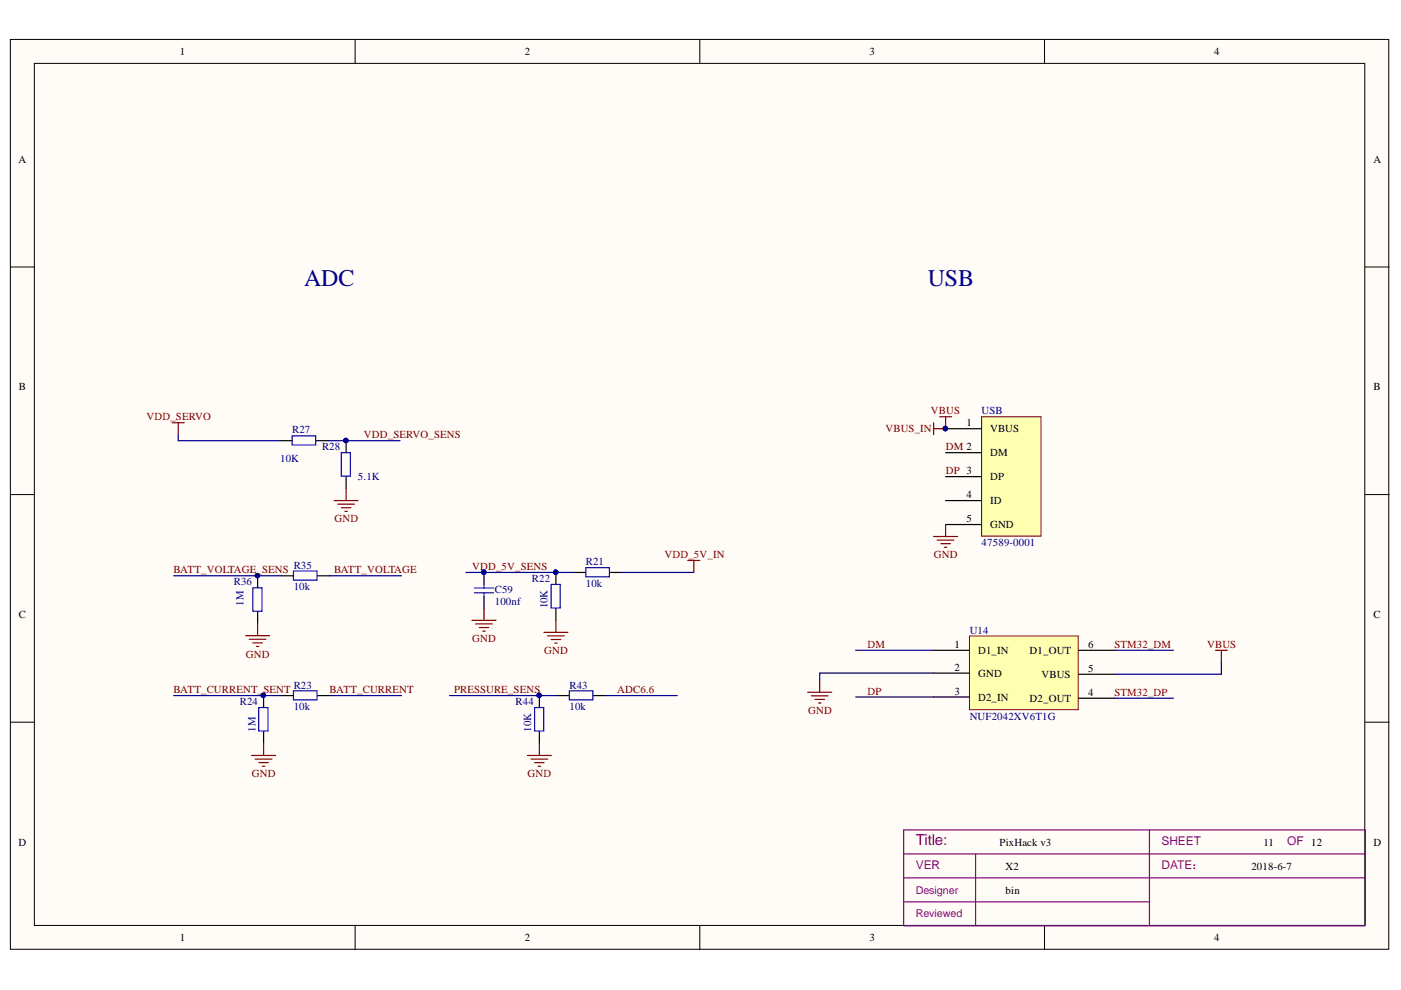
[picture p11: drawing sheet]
<svg xmlns="http://www.w3.org/2000/svg" width="297mm" height="210mm" viewBox="0 0 297 210" stroke-linecap="round" stroke-linejoin="round" font-family="sans-serif">
<defs><g id="words">
<g font-size="5.1" fill="#000080">
<text x="64.5" y="60.6">ADC</text>
<text x="196.7" y="60.6">USB</text>
</g>
<text font-size="3.2" fill="#7d0089" x="194.2" y="179.1">Title:</text>
<g font-size="2.5" fill="#800080">
<text x="246.3" y="179.2">SHEET</text>
<text x="272.9" y="179.2">OF 12</text>
<text x="194.2" y="184.3">VER</text>
</g>
<text font-size="2.5" fill="#a1006a" x="246.3" y="184.3">DATE：</text>
<g font-size="2.3">
<text x="38.2" y="11.7">1</text>
<text x="111.3" y="11.7">2</text>
<text x="184.4" y="11.7">3</text>
<text x="257.5" y="11.7">4</text>
<text x="3.9" y="34.5">A</text>
<text x="291.2" y="34.5">A</text>
<text x="4" y="82.8">B</text>
<text x="291.2" y="82.8">B</text>
<text x="204.9" y="90.4">1</text>
<text x="209.9" y="91.6">VBUS</text>
<text x="209.9" y="101.8">DP</text>
<text x="209.9" y="96.7">DM</text>
<text x="204.9" y="105.7">4</text>
<text x="209.9" y="106.9">ID</text>
<text x="204.9" y="110.7">5</text>
<text x="209.9" y="112">GND</text>
<text x="4" y="131">C</text>
<text x="291.2" y="131">C</text>
<text x="202.4" y="137.4">1</text>
<text x="230.7" y="137.4">6</text>
<text x="202.4" y="142.2">2</text>
<text x="207.4" y="143.5">GND</text>
<text x="207.4" y="138.6">D1_IN</text>
<text x="218.3" y="138.6">D1_OUT</text>
<text x="220.8" y="143.7">VBUS</text>
<text x="230.7" y="142.4">5</text>
<text x="202.4" y="147.3">3</text>
<text x="207.4" y="148.5">D2_IN</text>
<text x="218.3" y="148.8">D2_OUT</text>
<text x="230.7" y="147.5">4</text>
<text x="3.9" y="179.3">D</text>
<text x="211.9" y="179.3">PixHack v3</text>
<text x="267.9" y="179.3">11</text>
<text x="291.2" y="179.3">D</text>
<text x="213.2" y="184.4">X2</text>
<text x="265.3" y="184.4">2018-6-7</text>
<text x="213.2" y="189.4">bin</text>
<text x="38.2" y="199.6">1</text>
<text x="111.3" y="199.6">2</text>
<text x="184.4" y="199.6">3</text>
<text x="257.5" y="199.6">4</text>
</g>
<g font-size="2.3" fill="#800000">
<text x="31.1" y="89.1">VDD_SERVO</text>
<text x="197.4" y="87.8">VBUS</text>
<text x="77.2" y="92.9">VDD_SERVO_SENS</text>
<text x="187.7" y="91.6">VBUS_IN</text>
<text x="200.5" y="95.4">DM 2</text>
<text x="200.5" y="100.5">DP 3</text>
<text x="70.9" y="110.7">GND</text>
<text x="140.9" y="118.4">VDD_5V_IN</text>
<text x="198" y="118.4">GND</text>
<text x="36.8" y="121.6">BATT_VOLTAGE_SENS</text>
<text x="70.8" y="121.6">BATT_VOLTAGE</text>
<text x="100.1" y="120.9">VDD_5V_SENS</text>
<text x="100.1" y="136.1">GND</text>
<text x="183.9" y="137.4">DM</text>
<text x="236.3" y="137.4">STM32_DM</text>
<text x="255.9" y="137.4">VBUS</text>
<text x="52.1" y="139.4">GND</text>
<text x="115.4" y="138.6">GND</text>
<text x="36.8" y="147">BATT_CURRENT_SENT</text>
<text x="69.9" y="147">BATT_CURRENT</text>
<text x="96.3" y="147">PRESSURE_SENS</text>
<text x="130.9" y="147">ADC6.6</text>
<text x="183.9" y="147.3">DP</text>
<text x="236.3" y="147.5">STM32_DP</text>
<text x="171.3" y="151.3">GND</text>
<text x="53.4" y="164.8">GND</text>
<text x="111.8" y="164.8">GND</text>
</g>
<g font-size="2.3" fill="#000080">
<text x="208.1" y="87.8">USB</text>
<text x="61.9" y="91.9">R27</text>
<text x="68.3" y="95.4">R28</text>
<text x="59.4" y="98">10K</text>
<text x="75.9" y="101.8">5.1K</text>
<text x="124.2" y="119.9">R21</text>
<text x="208.1" y="115.8">47589-0001</text>
<text x="49.6" y="124.1">R36</text>
<text x="62.3" y="120.6">R35</text>
<text x="62.3" y="125.1">10k</text>
<text x="104.9" y="125.7">C59</text>
<text x="112.8" y="123.4">R22</text>
<text x="124.2" y="124.4">10k</text>
<text x="51.6" y="128.4" transform="rotate(-90 51.6 128.4)">1M</text>
<text x="104.9" y="128.2">100nf</text>
<text x="116.1" y="129" transform="rotate(-90 116.1 129)">10K</text>
<text x="205.6" y="134.3">U14</text>
<text x="50.8" y="149.5">R24</text>
<text x="62.3" y="146">R23</text>
<text x="109.3" y="149.5">R44</text>
<text x="120.7" y="146">R43</text>
<text x="54.1" y="155.1" transform="rotate(-90 54.1 155.1)">1M</text>
<text x="62.3" y="150.6">10k</text>
<text x="112.6" y="155.1" transform="rotate(-90 112.6 155.1)">10K</text>
<text x="120.7" y="150.6">10k</text>
<text x="205.6" y="152.6">NUF2042XV6T1G</text>
</g>
<g font-size="2.3" fill="#800080">
<text x="194.2" y="189.4">Designer</text>
<text x="194.2" y="194.5">Reviewed</text>
</g>
</g></defs>
<g fill="#fffcf8" stroke="#000" stroke-width=".21">
<path d="M2.2 8.4h292.2v192.9h-292.2z"/>
<path d="M7.3 13.4h282.1v182.8h-282.1z"/>
</g>
<path d="M75.3 8.4v5M148.4 8.4v5M221.5 8.4v5M2.2 56.6h5.1M289.5 56.6h5M2.2 104.9h5.1M289.5 104.9h5M2.2 153.1h5.1M289.5 153.1h5M75.3 196.3v5.1M148.4 196.3v5.1M221.5 196.3v5.1" fill="none" stroke="#000" stroke-width=".21"/>
<path d="M243.7 176v20.3M191.6 196v-20h97.9v20M191.6 181.1h97.9M191.6 191.2h52.1M191.6 186.1h97.9M191.6 196.3h97.9M206.8 181.1v14.9" fill="none" stroke="#800080" stroke-width=".25"/>
<path d="M69.6 93.4h15.2M36.8 122.1h22.9M69.9 122.1h15.2M98.8 121.4h22.9M131.8 121.4h15.3M36.8 147.5h22.9M69.9 147.5h15.2M128.3 147.5h15.3" fill="none" stroke="#000080" stroke-width=".25"/>
<g fill="#000080" stroke="#000080" stroke-width=".21">
<circle cx="54.6" cy="122" r=".46"/>
<circle cx="55.8" cy="147.4" r=".46"/>
<circle cx="114.3" cy="147.4" r=".46"/>
<circle cx="117.8" cy="121.3" r=".46"/>
<circle cx="73.3" cy="93.4" r=".46"/>
<circle cx="102.6" cy="121.3" r=".46"/>
</g>
<g fill="none" stroke="#000" stroke-width=".25">
<path d="M59.4 93.4h2.5M67 93.4h2.6M73.4 93.4v2.6M73.4 101.1v2.5M54.6 122.1v2.5M54.6 129.7v2.5M59.7 122.1h2.5M67.3 122.1h2.6M102.6 121.4v2.5M102.6 126.5v2.5M117.9 121.4v2.5M117.9 129v2.5"/>
<path d="M121.7 121.4h2.5M129.3 121.4h2.5M55.9 147.5v2.5M55.9 155.1v2.5M59.7 147.5h2.5M67.3 147.5h2.6M114.4 147.5v2.5M114.4 155.1v2.5M118.2 147.5h2.5M125.8 147.5h2.5"/>
</g>
<g fill="none" stroke="#00f" stroke-width=".25">
<path d="M61.9 92.4h5v2h-5zM72.4 96h1.9v5h-1.9zM53.6 124.6h1.9v5h-1.9zM62.2 121.1h5v1.9h-5zM100.6 124.7h4M100.6 125.7h4M102.6 123.9v.8M102.6 125.7v.8M116.9 123.9h1.9v5h-1.9zM124.2 120.4h5v1.9h-5zM54.8 150h2v5h-2zM62.2 146.5h5v1.9h-5z"/>
<path d="M113.3 150h2v5h-2zM120.7 146.5h5v1.9h-5z"/>
</g>
<g fill="none" stroke="#800000" stroke-width=".25">
<path d="M36.5 89.6h2.6M37.8 89.6v2.6M70.8 106.1h5.1M71.6 106.9h3.6M72.4 107.7h2M73.1 108.4h.5M73.4 103.6v2.5M145.8 118.8h2.6M147.1 118.8v2.6M52.1 134.8h5.1M52.8 135.5h3.6M53.6 136.3h2"/>
<path d="M54.4 137.1h.5M54.6 132.2v2.6M100.1 131.5h5.1M100.8 132.3h3.6M101.6 133.1h2M102.4 133.8h.5M102.6 129v2.5M115.3 134.1h5.1M116.1 134.8h3.5M116.9 135.6h2M117.6 136.4h.5M117.9 131.5v2.6"/>
<path d="M55.9 157.6v2.6M114.4 157.6v2.6M53.3 160.2h5.1M54.1 160.9h3.6M54.9 161.7h2M55.6 162.5h.5M111.8 160.2h5.1M112.6 160.9h3.5M113.3 161.7h2.1M114.1 162.5h.5"/>
</g>
<path d="M205.5 134.8h23.1v15.7h-23.1z" fill="#ffffb0" stroke="#800000" stroke-width=".21"/>
<path d="M197.9 137.9h7.7M228.7 137.9h7.6M197.9 147.8h7.7M197.9 142.7h7.7M228.7 143h7.6M228.7 148h7.6" fill="none" stroke="#000" stroke-width=".25"/>
<path d="M208.1 88.4h12.6v25.3h-12.6z" fill="#ffffb0" stroke="#800000" stroke-width=".21"/>
<path d="M200.5 96h7.6M200.5 90.9h7.6M200.5 111.2h7.6M200.5 106.1h7.6M200.5 101.1h7.6" fill="none" stroke="#000" stroke-width=".25"/>
<g fill="#000080" stroke="#000080" stroke-width=".21">
<circle cx="200.4" cy="90.9" r=".46"/>
<circle cx="114.3" cy="147.4" r=".46"/>
</g>
<g fill="none" stroke="#800000" stroke-width=".25">
<path d="M197.9 89.6v2.6M199.2 88.4h2.6M200.5 88.4v2.5h-2.6M197.9 113.8h5.1M198.7 114.5h3.6M199.5 115.3h2M200.2 116h.5M200.5 111.2v2.6M257.7 137.9h2.5M259 137.9v2.5M171.3 146.8h5M172 147.5h3.6"/>
<path d="M172.8 148.3h2M173.5 149.1h.5M173.8 144.2v2.6"/>
</g>
<path d="M37.8 92.2v1.2h21.6M181.4 137.9h16.5M236.3 137.9h12.5M95.3 147.5h22.9M181.4 147.8h16.5M197.9 142.7h-24.1v1.5M236.3 148h12.5M259 140.4v2.6h-22.7" fill="none" stroke="#000080" stroke-width=".25"/>
<use href="#words"/>
</svg>
